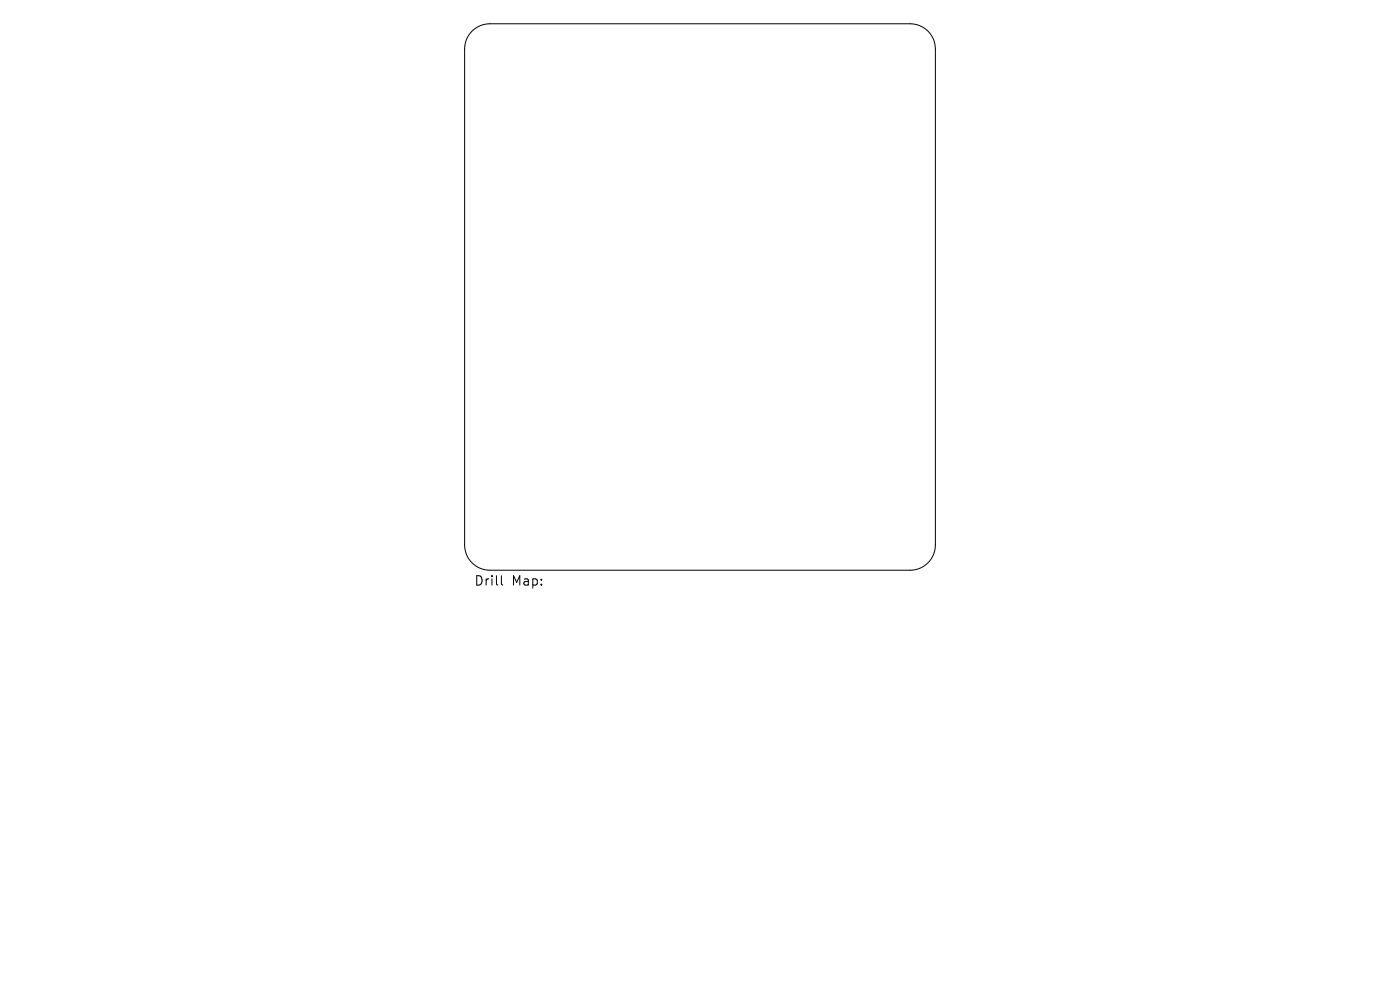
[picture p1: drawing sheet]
<svg xmlns="http://www.w3.org/2000/svg" width="297mm" height="210mm" viewBox="0 0 297 210" stroke-linecap="round" stroke-linejoin="round" font-family="sans-serif">
<defs><g id="words">
<g font-size="2.8">
<text x="100.5" y="124.5">Drill</text>
<text x="108.5" y="124.5">Map:</text>
</g>
</g></defs>
<path d="M100.1 6.6a5.3 5.3 0 0 1 3.8-1.6h89.2a5.3 5.3 0 0 1 5.3 5.4v105.2a5.4 5.4 0 0 1-5.3 5.4h-89.2a5.3 5.3 0 0 1-5.3-5.4v-105.2a5.3 5.3 0 0 1 1.5-3.8zM106.4 122.1v1.7l.3 .3" fill="none" stroke="#000" stroke-width=".21"/>
<use href="#words"/>
</svg>
